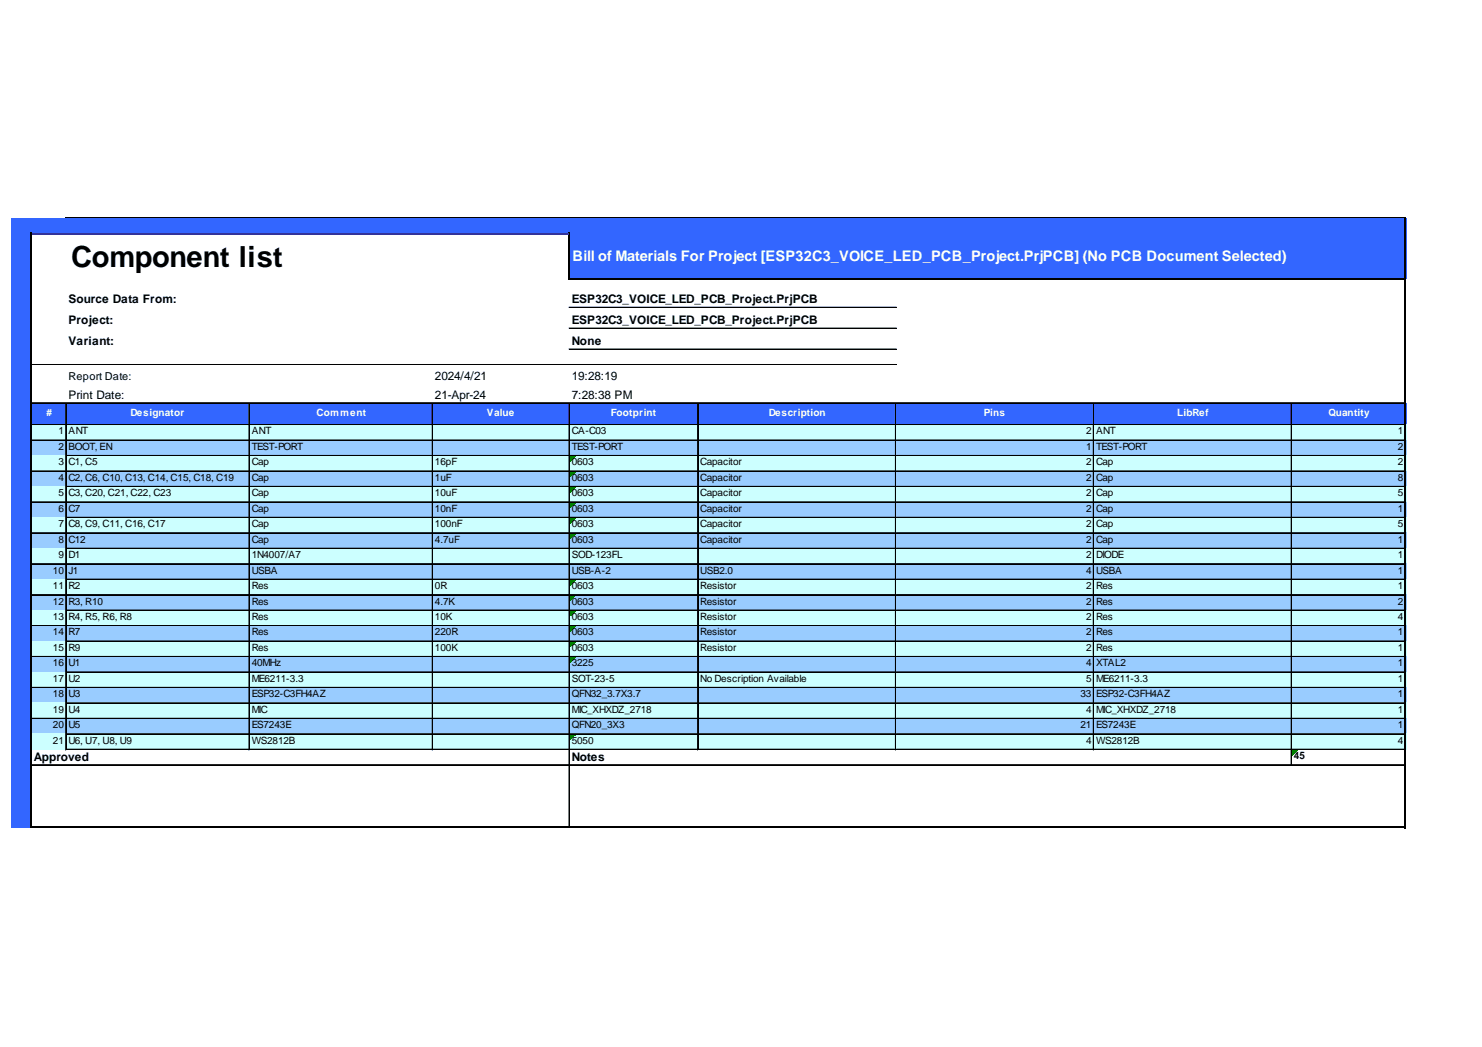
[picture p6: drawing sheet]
<svg xmlns="http://www.w3.org/2000/svg" width="297mm" height="210mm" viewBox="0 0 297 210" stroke-linecap="round" stroke-linejoin="round" font-family="sans-serif">
<defs><g id="words">
<text font-size="5.8" x="14.3" y="53.6">Component list</text>
<text font-size="2.9" fill="#fff" x="114.8" y="52.4">Bill of Materials For Project [ESP32C3_VOICE_LED_PCB_Project.PrjPCB] (No PCB Document Selected)</text>
<g font-size="2.4">
<text x="13.7" y="60.8">Source Data From:</text>
<text x="13.7" y="65">Project:</text>
<text x="114.6" y="60.8">ESP32C3_VOICE_LED_PCB_Project.PrjPCB</text>
<text x="114.6" y="65">ESP32C3_VOICE_LED_PCB_Project.PrjPCB</text>
<text x="13.7" y="69.2">Variant:</text>
<text x="114.6" y="69.2">None</text>
<text x="87.2" y="76.1">2024/4/21</text>
<text x="114.6" y="76.1">19:28:19</text>
<text x="13.7" y="80">Print Date:</text>
<text x="87.2" y="80">21-Apr-24</text>
<text x="114.6" y="80">7:28:38 PM</text>
<text x="6.8" y="152.5">Approved</text>
<text x="114.6" y="152.5">Notes</text>
</g>
<text font-size="2.2" x="13.7" y="76.1">Report Date:</text>
<g font-size="2" fill="#fff">
<text x="9.3" y="83.5">#</text>
<text x="26.1" y="83.5">Designator</text>
<text x="63.4" y="83.5">Comment</text>
<text x="97.6" y="83.5">Value</text>
<text x="122.5" y="83.5">Footprint</text>
<text x="154.1" y="83.5">Description</text>
<text x="197.2" y="83.5">Pins</text>
<text x="235.9" y="83.5">LibRef</text>
<text x="266.3" y="83.5">Quantity</text>
</g>
<g font-size="2">
<text x="11.7" y="87.1">1</text>
<text x="13.7" y="87.1">ANT</text>
<text x="50.4" y="87.1">ANT</text>
<text x="114.6" y="87.1">CA-C03</text>
<text x="217.7" y="87.1">2</text>
<text x="219.7" y="87.1">ANT</text>
<text x="280.2" y="87.1">1</text>
<text x="11.7" y="90.2">2</text>
<text x="11.7" y="93.3">3</text>
<text x="13.7" y="90.2">BOOT, EN</text>
<text x="13.7" y="93.3">C1, C5</text>
<text x="50.4" y="90.2">TEST-PORT</text>
<text x="50.4" y="93.3">Cap</text>
<text x="87.2" y="93.3">16pF</text>
<text x="114.6" y="90.2">TEST-PORT</text>
<text x="114.6" y="93.3">0603</text>
<text x="140.4" y="93.3">Capacitor</text>
<text x="217.7" y="90.2">1</text>
<text x="217.7" y="93.3">2</text>
<text x="219.7" y="90.2">TEST-PORT</text>
<text x="219.7" y="93.3">Cap</text>
<text x="280.2" y="90.2">2</text>
<text x="280.2" y="93.3">2</text>
<text x="11.7" y="96.4">4</text>
<text x="11.7" y="99.5">5</text>
<text x="13.7" y="96.4">C2, C6, C10, C13, C14, C15, C18, C19</text>
<text x="13.7" y="99.5">C3, C20, C21, C22, C23</text>
<text x="50.4" y="96.4">Cap</text>
<text x="50.4" y="99.5">Cap</text>
<text x="87.2" y="96.4">1uF</text>
<text x="87.2" y="99.5">10uF</text>
<text x="114.6" y="96.4">0603</text>
<text x="114.6" y="99.5">0603</text>
<text x="140.4" y="96.4">Capacitor</text>
<text x="140.4" y="99.5">Capacitor</text>
<text x="217.7" y="96.4">2</text>
<text x="217.7" y="99.5">2</text>
<text x="219.7" y="96.4">Cap</text>
<text x="219.7" y="99.5">Cap</text>
<text x="280.2" y="96.4">8</text>
<text x="280.2" y="99.5">5</text>
<text x="11.7" y="102.6">6</text>
<text x="11.7" y="105.7">7</text>
<text x="13.7" y="102.6">C7</text>
<text x="13.7" y="105.7">C8, C9, C11, C16, C17</text>
<text x="50.4" y="102.6">Cap</text>
<text x="50.4" y="105.7">Cap</text>
<text x="87.2" y="102.6">10nF</text>
<text x="87.2" y="105.7">100nF</text>
<text x="114.6" y="102.6">0603</text>
<text x="114.6" y="105.7">0603</text>
<text x="140.4" y="102.6">Capacitor</text>
<text x="140.4" y="105.7">Capacitor</text>
<text x="217.7" y="102.6">2</text>
<text x="217.7" y="105.7">2</text>
<text x="219.7" y="102.6">Cap</text>
<text x="219.7" y="105.7">Cap</text>
<text x="280.2" y="102.6">1</text>
<text x="280.2" y="105.7">5</text>
<text x="11.7" y="108.8">8</text>
<text x="11.7" y="111.9">9</text>
<text x="13.7" y="108.8">C12</text>
<text x="13.7" y="111.9">D1</text>
<text x="50.4" y="108.8">Cap</text>
<text x="50.4" y="111.9">1N4007/A7</text>
<text x="87.2" y="108.8">4.7uF</text>
<text x="114.6" y="108.8">0603</text>
<text x="114.6" y="111.9">SOD-123FL</text>
<text x="140.4" y="108.8">Capacitor</text>
<text x="217.7" y="108.8">2</text>
<text x="217.7" y="111.9">2</text>
<text x="219.7" y="108.8">Cap</text>
<text x="219.7" y="111.9">DIODE</text>
<text x="280.2" y="108.8">1</text>
<text x="280.2" y="111.9">1</text>
<text x="10.6" y="115">10</text>
<text x="10.6" y="118.1">11</text>
<text x="13.7" y="115">J1</text>
<text x="13.7" y="118.1">R2</text>
<text x="50.4" y="115">USBA</text>
<text x="50.4" y="118.1">Res</text>
<text x="87.2" y="118.1">0R</text>
<text x="114.6" y="115">USB-A-2</text>
<text x="114.6" y="118.1">0603</text>
<text x="140.4" y="115">USB2.0</text>
<text x="140.4" y="118.1">Resistor</text>
<text x="217.7" y="115">4</text>
<text x="217.7" y="118.1">2</text>
<text x="219.7" y="115">USBA</text>
<text x="219.7" y="118.1">Res</text>
<text x="280.2" y="115">1</text>
<text x="280.2" y="118.1">1</text>
<text x="10.6" y="121.2">12</text>
<text x="10.6" y="124.3">13</text>
<text x="13.7" y="121.2">R3, R10</text>
<text x="13.7" y="124.3">R4, R5, R6, R8</text>
<text x="50.4" y="121.2">Res</text>
<text x="50.4" y="124.3">Res</text>
<text x="87.2" y="121.2">4.7K</text>
<text x="87.2" y="124.3">10K</text>
<text x="114.6" y="121.2">0603</text>
<text x="114.6" y="124.3">0603</text>
<text x="140.4" y="121.2">Resistor</text>
<text x="140.4" y="124.3">Resistor</text>
<text x="217.7" y="121.2">2</text>
<text x="217.7" y="124.3">2</text>
<text x="219.7" y="121.2">Res</text>
<text x="219.7" y="124.3">Res</text>
<text x="280.2" y="121.2">2</text>
<text x="280.2" y="124.3">4</text>
<text x="10.6" y="127.4">14</text>
<text x="10.6" y="130.5">15</text>
<text x="13.7" y="127.4">R7</text>
<text x="13.7" y="130.5">R9</text>
<text x="50.4" y="127.4">Res</text>
<text x="50.4" y="130.5">Res</text>
<text x="87.2" y="127.4">220R</text>
<text x="87.2" y="130.5">100K</text>
<text x="114.6" y="127.4">0603</text>
<text x="114.6" y="130.5">0603</text>
<text x="140.4" y="127.4">Resistor</text>
<text x="140.4" y="130.5">Resistor</text>
<text x="217.7" y="127.4">2</text>
<text x="217.7" y="130.5">2</text>
<text x="219.7" y="127.4">Res</text>
<text x="219.7" y="130.5">Res</text>
<text x="280.2" y="127.4">1</text>
<text x="280.2" y="130.5">1</text>
<text x="10.6" y="133.6">16</text>
<text x="10.6" y="136.7">17</text>
<text x="13.7" y="133.6">U1</text>
<text x="13.7" y="136.7">U2</text>
<text x="50.4" y="133.6">40MHz</text>
<text x="50.4" y="136.7">ME6211-3.3</text>
<text x="114.6" y="133.6">3225</text>
<text x="114.6" y="136.7">SOT-23-5</text>
<text x="140.4" y="136.7">No Description Available</text>
<text x="217.7" y="133.6">4</text>
<text x="217.7" y="136.7">5</text>
<text x="219.7" y="133.6">XTAL2</text>
<text x="219.7" y="136.7">ME6211-3.3</text>
<text x="280.2" y="133.6">1</text>
<text x="280.2" y="136.7">1</text>
<text x="10.6" y="139.8">18</text>
<text x="10.6" y="142.9">19</text>
<text x="13.7" y="139.8">U3</text>
<text x="13.7" y="142.9">U4</text>
<text x="50.4" y="139.8">ESP32-C3FH4AZ</text>
<text x="50.4" y="142.9">MIC</text>
<text x="114.6" y="139.8">QFN32_3.7X3.7</text>
<text x="114.6" y="142.9">MIC_XHXDZ_2718</text>
<text x="216.6" y="139.8">33</text>
<text x="217.7" y="142.9">4</text>
<text x="219.7" y="139.8">ESP32-C3FH4AZ</text>
<text x="219.7" y="142.9">MIC_XHXDZ_2718</text>
<text x="280.2" y="139.8">1</text>
<text x="280.2" y="142.9">1</text>
<text x="10.6" y="146">20</text>
<text x="10.6" y="149.1">21</text>
<text x="13.7" y="146">U5</text>
<text x="13.7" y="149.1">U6, U7, U8, U9</text>
<text x="50.4" y="146">ES7243E</text>
<text x="50.4" y="149.1">WS2812B</text>
<text x="114.6" y="146">QFN20_3X3</text>
<text x="114.6" y="149.1">5050</text>
<text x="216.6" y="146">21</text>
<text x="217.7" y="149.1">4</text>
<text x="219.7" y="146">ES7243E</text>
<text x="219.7" y="149.1">WS2812B</text>
<text x="280.2" y="146">1</text>
<text x="280.2" y="149.1">4</text>
<text x="259.3" y="152.2">45</text>
</g>
</g></defs>
<g fill="#36f">
<path d="M2.3 43.7h279.5v3.3h-279.5z"/>
<path d="M2.3 46.8h4.1v9.3h-4.1z"/>
</g>
<path d="M6.2 46.8h108v9.3h-108z" fill="#fff"/>
<g fill="#36f">
<path d="M114 46.8h167.8v9.3h-167.8z"/>
<path d="M2.3 55.9h4.1v25h-4.1z"/>
</g>
<path d="M6.2 55.9h275.6v25h-275.6z" fill="#fff"/>
<g fill="#36f">
<path d="M2.3 80.7h279.5v4.6h-279.5z"/>
<path d="M2.3 85.1h4.1v3.3h-4.1z"/>
</g>
<path d="M6.2 85.1h275.6v3.3h-275.6z" fill="#cff"/>
<path d="M2.3 88.2h4.1v3.3h-4.1z" fill="#36f"/>
<path d="M6.2 88.2h275.6v3.3h-275.6z" fill="#9cf"/>
<path d="M2.3 91.3h4.1v3.3h-4.1z" fill="#36f"/>
<path d="M6.2 91.3h275.6v3.3h-275.6z" fill="#cff"/>
<path d="M114.2 91.5h1.1" fill="none" stroke="#008000" stroke-width=".2"/>
<path d="M114.2 91.5h1.1v.2h-1.1z" fill="#008000"/>
<path d="M114.2 91.7h.9" fill="none" stroke="#008000" stroke-width=".2"/>
<path d="M114.2 91.7h.9v.2h-.9z" fill="#008000"/>
<path d="M114.2 91.9h.8" fill="none" stroke="#008000" stroke-width=".2"/>
<path d="M114.2 91.9h.8v.1h-.8z" fill="#008000"/>
<path d="M114.2 92h.6" fill="none" stroke="#008000" stroke-width=".2"/>
<path d="M114.2 92h.6v.2h-.6z" fill="#008000"/>
<path d="M114.2 92.2h.4" fill="none" stroke="#008000" stroke-width=".2"/>
<path d="M114.2 92.2h.4v.2h-.4z" fill="#008000"/>
<path d="M114.2 92.4h.2" fill="none" stroke="#008000" stroke-width=".2"/>
<path d="M114.2 92.4h.2v.2h-.2z" fill="#008000"/>
<path d="M2.3 94.4h4.1v3.3h-4.1z" fill="#36f"/>
<path d="M6.2 94.4h275.6v3.3h-275.6z" fill="#9cf"/>
<path d="M114.2 94.6h1.1" fill="none" stroke="#008000" stroke-width=".2"/>
<path d="M114.2 94.6h1.1v.2h-1.1z" fill="#008000"/>
<path d="M114.2 94.8h.9" fill="none" stroke="#008000" stroke-width=".2"/>
<path d="M114.2 94.8h.9v.2h-.9z" fill="#008000"/>
<path d="M114.2 95h.8" fill="none" stroke="#008000" stroke-width=".2"/>
<path d="M114.2 95h.8v.1h-.8z" fill="#008000"/>
<path d="M114.2 95.1h.6" fill="none" stroke="#008000" stroke-width=".2"/>
<path d="M114.2 95.1h.6v.2h-.6z" fill="#008000"/>
<path d="M114.2 95.3h.4" fill="none" stroke="#008000" stroke-width=".2"/>
<path d="M114.2 95.3h.4v.2h-.4z" fill="#008000"/>
<path d="M114.2 95.5h.2" fill="none" stroke="#008000" stroke-width=".2"/>
<path d="M114.2 95.5h.2v.2h-.2z" fill="#008000"/>
<path d="M2.3 97.5h4.1v3.3h-4.1z" fill="#36f"/>
<path d="M6.2 97.5h275.6v3.3h-275.6z" fill="#cff"/>
<path d="M114.2 97.7h1.1" fill="none" stroke="#008000" stroke-width=".2"/>
<path d="M114.2 97.7h1.1v.2h-1.1z" fill="#008000"/>
<path d="M114.2 97.9h.9" fill="none" stroke="#008000" stroke-width=".2"/>
<path d="M114.2 97.9h.9v.2h-.9z" fill="#008000"/>
<path d="M114.2 98.1h.8" fill="none" stroke="#008000" stroke-width=".2"/>
<path d="M114.2 98.1h.8v.1h-.8z" fill="#008000"/>
<path d="M114.2 98.2h.6" fill="none" stroke="#008000" stroke-width=".2"/>
<path d="M114.2 98.2h.6v.2h-.6z" fill="#008000"/>
<path d="M114.2 98.4h.4" fill="none" stroke="#008000" stroke-width=".2"/>
<path d="M114.2 98.4h.4v.2h-.4z" fill="#008000"/>
<path d="M114.2 98.6h.2" fill="none" stroke="#008000" stroke-width=".2"/>
<path d="M114.2 98.6h.2v.2h-.2z" fill="#008000"/>
<path d="M2.3 100.6h4.1v3.3h-4.1z" fill="#36f"/>
<path d="M6.2 100.6h275.6v3.3h-275.6z" fill="#9cf"/>
<path d="M114.2 100.8h1.1" fill="none" stroke="#008000" stroke-width=".2"/>
<path d="M114.2 100.8h1.1v.2h-1.1z" fill="#008000"/>
<path d="M114.2 101h.9" fill="none" stroke="#008000" stroke-width=".2"/>
<path d="M114.2 101h.9v.2h-.9z" fill="#008000"/>
<path d="M114.2 101.2h.8" fill="none" stroke="#008000" stroke-width=".2"/>
<path d="M114.2 101.2h.8v.1h-.8z" fill="#008000"/>
<path d="M114.2 101.3h.6" fill="none" stroke="#008000" stroke-width=".2"/>
<path d="M114.2 101.3h.6v.2h-.6z" fill="#008000"/>
<path d="M114.2 101.5h.4" fill="none" stroke="#008000" stroke-width=".2"/>
<path d="M114.2 101.5h.4v.2h-.4z" fill="#008000"/>
<path d="M114.2 101.7h.2" fill="none" stroke="#008000" stroke-width=".2"/>
<path d="M114.2 101.7h.2v.2h-.2z" fill="#008000"/>
<path d="M2.3 103.7h4.1v3.3h-4.1z" fill="#36f"/>
<path d="M6.2 103.7h275.6v3.3h-275.6z" fill="#cff"/>
<path d="M114.2 103.9h1.1" fill="none" stroke="#008000" stroke-width=".2"/>
<path d="M114.2 103.9h1.1v.2h-1.1z" fill="#008000"/>
<path d="M114.2 104.1h.9" fill="none" stroke="#008000" stroke-width=".2"/>
<path d="M114.2 104.1h.9v.2h-.9z" fill="#008000"/>
<path d="M114.2 104.3h.8" fill="none" stroke="#008000" stroke-width=".2"/>
<path d="M114.2 104.3h.8v.1h-.8z" fill="#008000"/>
<path d="M114.2 104.4h.6" fill="none" stroke="#008000" stroke-width=".2"/>
<path d="M114.2 104.4h.6v.2h-.6z" fill="#008000"/>
<path d="M114.2 104.6h.4" fill="none" stroke="#008000" stroke-width=".2"/>
<path d="M114.2 104.6h.4v.2h-.4z" fill="#008000"/>
<path d="M114.2 104.8h.2" fill="none" stroke="#008000" stroke-width=".2"/>
<path d="M114.2 104.8h.2v.2h-.2z" fill="#008000"/>
<path d="M2.3 106.8h4.1v3.3h-4.1z" fill="#36f"/>
<path d="M6.2 106.8h275.6v3.3h-275.6z" fill="#9cf"/>
<path d="M114.2 107h1.1" fill="none" stroke="#008000" stroke-width=".2"/>
<path d="M114.2 107h1.1v.2h-1.1z" fill="#008000"/>
<path d="M114.2 107.2h.9" fill="none" stroke="#008000" stroke-width=".2"/>
<path d="M114.2 107.2h.9v.2h-.9z" fill="#008000"/>
<path d="M114.2 107.4h.8" fill="none" stroke="#008000" stroke-width=".2"/>
<path d="M114.2 107.4h.8v.1h-.8z" fill="#008000"/>
<path d="M114.2 107.5h.6" fill="none" stroke="#008000" stroke-width=".2"/>
<path d="M114.2 107.5h.6v.2h-.6z" fill="#008000"/>
<path d="M114.2 107.7h.4" fill="none" stroke="#008000" stroke-width=".2"/>
<path d="M114.2 107.7h.4v.2h-.4z" fill="#008000"/>
<path d="M114.2 107.9h.2" fill="none" stroke="#008000" stroke-width=".2"/>
<path d="M114.2 107.9h.2v.2h-.2z" fill="#008000"/>
<path d="M2.3 109.9h4.1v3.3h-4.1z" fill="#36f"/>
<path d="M6.2 109.9h275.6v3.3h-275.6z" fill="#cff"/>
<path d="M2.3 113h4.1v3.3h-4.1z" fill="#36f"/>
<path d="M6.2 113h275.6v3.3h-275.6z" fill="#9cf"/>
<path d="M2.3 116.1h4.1v3.3h-4.1z" fill="#36f"/>
<path d="M6.2 116.1h275.6v3.3h-275.6z" fill="#cff"/>
<path d="M114.2 116.3h1.1" fill="none" stroke="#008000" stroke-width=".2"/>
<path d="M114.2 116.3h1.1v.2h-1.1z" fill="#008000"/>
<path d="M114.2 116.5h.9" fill="none" stroke="#008000" stroke-width=".2"/>
<path d="M114.2 116.5h.9v.1h-.9z" fill="#008000"/>
<path d="M114.2 116.6h.8" fill="none" stroke="#008000" stroke-width=".2"/>
<path d="M114.2 116.6h.8v.2h-.8z" fill="#008000"/>
<path d="M114.2 116.8h.6" fill="none" stroke="#008000" stroke-width=".2"/>
<path d="M114.2 116.8h.6v.2h-.6z" fill="#008000"/>
<path d="M114.2 117h.4" fill="none" stroke="#008000" stroke-width=".2"/>
<path d="M114.2 117h.4v.2h-.4z" fill="#008000"/>
<path d="M114.2 117.2h.2" fill="none" stroke="#008000" stroke-width=".2"/>
<path d="M114.2 117.2h.2v.2h-.2z" fill="#008000"/>
<path d="M2.3 119.2h4.1v3.3h-4.1z" fill="#36f"/>
<path d="M6.2 119.2h275.6v3.3h-275.6z" fill="#9cf"/>
<path d="M114.2 119.4h1.1" fill="none" stroke="#008000" stroke-width=".2"/>
<path d="M114.2 119.4h1.1v.2h-1.1z" fill="#008000"/>
<path d="M114.2 119.6h.9" fill="none" stroke="#008000" stroke-width=".2"/>
<path d="M114.2 119.6h.9v.1h-.9z" fill="#008000"/>
<path d="M114.2 119.7h.8" fill="none" stroke="#008000" stroke-width=".2"/>
<path d="M114.2 119.7h.8v.2h-.8z" fill="#008000"/>
<path d="M114.2 119.9h.6" fill="none" stroke="#008000" stroke-width=".2"/>
<path d="M114.2 119.9h.6v.2h-.6z" fill="#008000"/>
<path d="M114.2 120.1h.4" fill="none" stroke="#008000" stroke-width=".2"/>
<path d="M114.2 120.1h.4v.2h-.4z" fill="#008000"/>
<path d="M114.2 120.3h.2" fill="none" stroke="#008000" stroke-width=".2"/>
<path d="M114.2 120.3h.2v.2h-.2z" fill="#008000"/>
<path d="M2.3 122.3h4.1v3.3h-4.1z" fill="#36f"/>
<path d="M6.2 122.3h275.6v3.3h-275.6z" fill="#cff"/>
<path d="M114.2 122.5h1.1" fill="none" stroke="#008000" stroke-width=".2"/>
<path d="M114.2 122.5h1.1v.2h-1.1z" fill="#008000"/>
<path d="M114.2 122.7h.9" fill="none" stroke="#008000" stroke-width=".2"/>
<path d="M114.2 122.7h.9v.1h-.9z" fill="#008000"/>
<path d="M114.2 122.8h.8" fill="none" stroke="#008000" stroke-width=".2"/>
<path d="M114.2 122.8h.8v.2h-.8z" fill="#008000"/>
<path d="M114.2 123h.6" fill="none" stroke="#008000" stroke-width=".2"/>
<path d="M114.2 123h.6v.2h-.6z" fill="#008000"/>
<path d="M114.2 123.2h.4" fill="none" stroke="#008000" stroke-width=".2"/>
<path d="M114.2 123.2h.4v.2h-.4z" fill="#008000"/>
<path d="M114.2 123.4h.2" fill="none" stroke="#008000" stroke-width=".2"/>
<path d="M114.2 123.4h.2v.2h-.2z" fill="#008000"/>
<path d="M2.3 125.4h4.1v3.3h-4.1z" fill="#36f"/>
<path d="M6.2 125.4h275.6v3.3h-275.6z" fill="#9cf"/>
<path d="M114.2 125.6h1.1" fill="none" stroke="#008000" stroke-width=".2"/>
<path d="M114.2 125.6h1.1v.2h-1.1z" fill="#008000"/>
<path d="M114.2 125.8h.9" fill="none" stroke="#008000" stroke-width=".2"/>
<path d="M114.2 125.8h.9v.1h-.9z" fill="#008000"/>
<path d="M114.2 125.9h.8" fill="none" stroke="#008000" stroke-width=".2"/>
<path d="M114.2 125.9h.8v.2h-.8z" fill="#008000"/>
<path d="M114.2 126.1h.6" fill="none" stroke="#008000" stroke-width=".2"/>
<path d="M114.2 126.1h.6v.2h-.6z" fill="#008000"/>
<path d="M114.2 126.3h.4" fill="none" stroke="#008000" stroke-width=".2"/>
<path d="M114.2 126.3h.4v.2h-.4z" fill="#008000"/>
<path d="M114.2 126.5h.2" fill="none" stroke="#008000" stroke-width=".2"/>
<path d="M114.2 126.5h.2v.2h-.2z" fill="#008000"/>
<path d="M2.3 128.5h4.1v3.3h-4.1z" fill="#36f"/>
<path d="M6.2 128.5h275.6v3.3h-275.6z" fill="#cff"/>
<path d="M114.2 128.7h1.1" fill="none" stroke="#008000" stroke-width=".2"/>
<path d="M114.2 128.7h1.1v.2h-1.1z" fill="#008000"/>
<path d="M114.2 128.9h.9" fill="none" stroke="#008000" stroke-width=".2"/>
<path d="M114.2 128.9h.9v.1h-.9z" fill="#008000"/>
<path d="M114.2 129h.8" fill="none" stroke="#008000" stroke-width=".2"/>
<path d="M114.2 129h.8v.2h-.8z" fill="#008000"/>
<path d="M114.2 129.2h.6" fill="none" stroke="#008000" stroke-width=".2"/>
<path d="M114.2 129.2h.6v.2h-.6z" fill="#008000"/>
<path d="M114.2 129.4h.4" fill="none" stroke="#008000" stroke-width=".2"/>
<path d="M114.2 129.4h.4v.2h-.4z" fill="#008000"/>
<path d="M114.2 129.6h.2" fill="none" stroke="#008000" stroke-width=".2"/>
<path d="M114.2 129.6h.2v.2h-.2z" fill="#008000"/>
<path d="M2.3 131.6h4.1v3.3h-4.1z" fill="#36f"/>
<path d="M6.2 131.6h275.6v3.3h-275.6z" fill="#9cf"/>
<path d="M114.2 131.8h1.1" fill="none" stroke="#008000" stroke-width=".2"/>
<path d="M114.2 131.8h1.1v.2h-1.1z" fill="#008000"/>
<path d="M114.2 132h.9" fill="none" stroke="#008000" stroke-width=".2"/>
<path d="M114.2 132h.9v.1h-.9z" fill="#008000"/>
<path d="M114.2 132.1h.8" fill="none" stroke="#008000" stroke-width=".2"/>
<path d="M114.2 132.1h.8v.2h-.8z" fill="#008000"/>
<path d="M114.2 132.3h.6" fill="none" stroke="#008000" stroke-width=".2"/>
<path d="M114.2 132.3h.6v.2h-.6z" fill="#008000"/>
<path d="M114.2 132.5h.4" fill="none" stroke="#008000" stroke-width=".2"/>
<path d="M114.2 132.5h.4v.2h-.4z" fill="#008000"/>
<path d="M114.2 132.7h.2" fill="none" stroke="#008000" stroke-width=".2"/>
<path d="M114.2 132.7h.2v.2h-.2z" fill="#008000"/>
<path d="M2.3 134.7h4.1v3.3h-4.1z" fill="#36f"/>
<path d="M6.2 134.7h275.6v3.3h-275.6z" fill="#cff"/>
<path d="M2.3 137.8h4.1v3.3h-4.1z" fill="#36f"/>
<path d="M6.2 137.8h275.6v3.3h-275.6z" fill="#9cf"/>
<path d="M2.3 140.9h4.1v3.3h-4.1z" fill="#36f"/>
<path d="M6.2 140.9h275.6v3.3h-275.6z" fill="#cff"/>
<path d="M2.3 144h4.1v3.3h-4.1z" fill="#36f"/>
<path d="M6.2 144h275.6v3.3h-275.6z" fill="#9cf"/>
<path d="M2.3 147.1h4.1v3.3h-4.1z" fill="#36f"/>
<path d="M6.2 147.1h275.6v3.3h-275.6z" fill="#cff"/>
<path d="M114.2 147.3h1.1" fill="none" stroke="#008000" stroke-width=".2"/>
<path d="M114.2 147.3h1.1v.2h-1.1z" fill="#008000"/>
<path d="M114.2 147.5h.9" fill="none" stroke="#008000" stroke-width=".2"/>
<path d="M114.2 147.5h.9v.1h-.9z" fill="#008000"/>
<path d="M114.2 147.6h.8" fill="none" stroke="#008000" stroke-width=".2"/>
<path d="M114.2 147.6h.8v.2h-.8z" fill="#008000"/>
<path d="M114.2 147.8h.6" fill="none" stroke="#008000" stroke-width=".2"/>
<path d="M114.2 147.8h.6v.2h-.6z" fill="#008000"/>
<path d="M114.2 148h.4" fill="none" stroke="#008000" stroke-width=".2"/>
<path d="M114.2 148h.4v.2h-.4z" fill="#008000"/>
<path d="M114.2 148.2h.2" fill="none" stroke="#008000" stroke-width=".2"/>
<path d="M114.2 148.2h.2v.2h-.2z" fill="#008000"/>
<path d="M2.3 150.2h4.1v3.3h-4.1z" fill="#36f"/>
<path d="M258.8 150.2h23v3.3h-23z" fill="#fff"/>
<path d="M259 150.4h1.1" fill="none" stroke="#008000" stroke-width=".2"/>
<path d="M259 150.4h1.1v.2h-1.1z" fill="#008000"/>
<path d="M259 150.6h.9" fill="none" stroke="#008000" stroke-width=".2"/>
<path d="M259 150.6h.9v.1h-.9z" fill="#008000"/>
<path d="M259 150.7h.7" fill="none" stroke="#008000" stroke-width=".2"/>
<path d="M259 150.7h.7v.2h-.7z" fill="#008000"/>
<path d="M259 150.9h.5" fill="none" stroke="#008000" stroke-width=".2"/>
<path d="M259 150.9h.5v.2h-.5z" fill="#008000"/>
<path d="M259 151.1h.3" fill="none" stroke="#008000" stroke-width=".2"/>
<path d="M259 151.1h.3v.2h-.3z" fill="#008000"/>
<path d="M259 151.3h.2" fill="none" stroke="#008000" stroke-width=".2"/>
<path d="M259 151.3h.2v.2h-.2z" fill="#008000"/>
<path d="M2.3 153.3h4.1v12.8h-4.1z" fill="#36f"/>
<path d="M6.2 46.6v119.5M114 46.6v9.5M281.6 43.5v122.6" fill="none" stroke="#000" stroke-width=".37"/>
<g fill="none" stroke="#000" stroke-width=".2">
<path d="M13.2 43.5h268.3M13.2 43.6h268.3M6.4 73.1h173.3M6.4 73.2h173.3M114 61.6h65.7M114 61.7h65.7M114 65.8h65.7M114 65.9h65.7M114 70h65.7M114 70.1h65.7M6.4 88.2h6.8M6.4 88.3h6.8"/>
<path d="M6.4 94.4h6.8M6.4 94.5h6.8M6.4 80.7h275.1M6.4 80.8h275.1M6.4 85.1h275.1M6.4 85.2h275.1M13.2 80.9v69.5M13.3 80.9v69.5M13.3 88.2h36.6M13.3 88.3h36.6M13.3 91.3h36.6M13.3 91.4h36.6"/>
<path d="M13.3 94.4h36.6M13.3 94.5h36.6M13.3 97.5h36.6M13.3 97.6h36.6M49.9 80.9v69.5M50 80.9v69.5M50.1 88.2h36.5M50.1 88.3h36.5M50.1 91.3h36.5M50.1 91.4h36.5M50.1 94.4h36.5M50.1 94.5h36.5"/>
<path d="M50.1 97.5h36.5M50.1 97.6h36.5M86.6 80.9v69.5M86.7 80.9v69.5M86.8 88.2h27.2M86.8 88.3h27.2M86.8 91.3h27.2M86.8 91.4h27.2M86.8 94.4h27.2M86.8 94.5h27.2M86.8 97.5h27.2M86.8 97.6h27.2"/>
<path d="M114 80.9v84.8M114.1 80.9v84.8M114.2 88.2h25.6M114.2 88.3h25.6M114.2 91.3h25.6M114.2 91.4h25.6M114.2 94.4h25.6M114.2 94.5h25.6M114.2 97.5h25.6M114.2 97.6h25.6M139.8 80.9v69.5M139.9 80.9v69.5"/>
<path d="M140 88.2h39.5M140 88.3h39.5M140 91.3h39.5M140 91.4h39.5M140 94.4h39.5M140 94.5h39.5M140 97.5h39.5M140 97.6h39.5M179.5 80.9v69.5M179.6 80.9v69.5M179.7 88.2h39.4M179.7 88.3h39.4"/>
<path d="M179.7 91.3h39.4M179.7 91.4h39.4M179.7 94.4h39.4M179.7 94.5h39.4M179.7 97.5h39.4M179.7 97.6h39.4M219.1 80.9v69.5M219.2 80.9v69.5M219.3 88.2h39.5M219.3 88.3h39.5M219.3 91.3h39.5M219.3 91.4h39.5"/>
<path d="M219.3 94.4h39.5M219.3 94.5h39.5M219.3 97.5h39.5M219.3 97.6h39.5M258.8 80.9v72.6M258.9 80.9v72.6M259 88.2h22.5M259 88.3h22.5M259 91.3h22.5M259 91.4h22.5M259 94.4h22.5M259 94.5h22.5"/>
<path d="M259 97.5h22.5M259 97.6h22.5M6.4 100.6h6.8M6.4 100.7h6.8M6.4 106.8h6.8M6.4 106.9h6.8M6.4 113h6.8M6.4 113.1h6.8M6.4 119.2h6.8M6.4 119.3h6.8M13.3 100.6h36.6M13.3 100.7h36.6"/>
<path d="M13.3 103.7h36.6M13.3 103.8h36.6M13.3 106.8h36.6M13.3 106.9h36.6M13.3 109.9h36.6M13.3 110h36.6M13.3 113h36.6M13.3 113.1h36.6M13.3 116.1h36.6M13.3 116.2h36.6M13.3 119.2h36.6M13.3 119.3h36.6"/>
<path d="M50.1 100.6h36.5M50.1 100.7h36.5M50.1 103.7h36.5M50.1 103.8h36.5M50.1 106.8h36.5M50.1 106.9h36.5M50.1 109.9h36.5M50.1 110h36.5M50.1 113h36.5M50.1 113.1h36.5M50.1 116.1h36.5M50.1 116.2h36.5"/>
<path d="M50.1 119.2h36.5M50.1 119.3h36.5M86.8 100.6h27.2M86.8 100.7h27.2M86.8 103.7h27.2M86.8 103.8h27.2M86.8 106.8h27.2M86.8 106.9h27.2M86.8 109.9h27.2M86.8 110h27.2M86.8 113h27.2M86.8 113.1h27.2"/>
<path d="M86.8 116.1h27.2M86.8 116.2h27.2M86.8 119.2h27.2M86.8 119.3h27.2M114.2 100.6h25.6M114.2 100.7h25.6M114.2 103.7h25.6M114.2 103.8h25.6M114.2 106.8h25.6M114.2 106.9h25.6M114.2 109.9h25.6M114.2 110h25.6"/>
<path d="M114.2 113h25.6M114.2 113.1h25.6M114.2 116.1h25.6M114.2 116.2h25.6M114.2 119.2h25.6M114.2 119.3h25.6M140 100.6h39.5M140 100.7h39.5M140 103.7h39.5M140 103.8h39.5M140 106.8h39.5M140 106.9h39.5"/>
<path d="M140 109.9h39.5M140 110h39.5M140 113h39.5M140 113.1h39.5M140 116.1h39.5M140 116.2h39.5M140 119.2h39.5M140 119.3h39.5M179.7 100.6h39.4M179.7 100.7h39.4M179.7 103.7h39.4M179.7 103.8h39.4"/>
<path d="M179.7 106.8h39.4M179.7 106.9h39.4M179.7 109.9h39.4M179.7 110h39.4M179.7 113h39.4M179.7 113.1h39.4M179.7 116.1h39.4M179.7 116.2h39.4M179.7 119.2h39.4M179.7 119.3h39.4M219.3 100.6h39.5M219.3 100.7h39.5"/>
<path d="M219.3 103.7h39.5M219.3 103.8h39.5M219.3 106.8h39.5M219.3 106.9h39.5M219.3 109.9h39.5M219.3 110h39.5M219.3 113h39.5M219.3 113.1h39.5M219.3 116.1h39.5M219.3 116.2h39.5M219.3 119.2h39.5M219.3 119.3h39.5"/>
<path d="M259 100.6h22.5M259 100.7h22.5M259 103.7h22.5M259 103.8h22.5M259 106.8h22.5M259 106.9h22.5M259 109.9h22.5M259 110h22.5M259 113h22.5M259 113.1h22.5M259 116.1h22.5M259 116.2h22.5"/>
<path d="M259 119.2h22.5M259 119.3h22.5M6.4 125.4h6.8M6.4 125.5h6.8M6.4 131.6h6.8M6.4 131.7h6.8M6.4 137.8h6.8M6.4 137.9h6.8M13.3 122.3h36.6M13.3 122.4h36.6M13.3 125.4h36.6M13.3 125.5h36.6"/>
<path d="M13.3 128.5h36.6M13.3 128.6h36.6M13.3 131.6h36.6M13.3 131.7h36.6M13.3 134.7h36.6M13.3 134.8h36.6M13.3 137.8h36.6M13.3 137.9h36.6M50.1 122.3h36.5M50.1 122.4h36.5M50.1 125.4h36.5M50.1 125.5h36.5"/>
<path d="M50.1 128.5h36.5M50.1 128.6h36.5M50.1 131.6h36.5M50.1 131.7h36.5M50.1 134.7h36.5M50.1 134.8h36.5M50.1 137.8h36.5M50.1 137.9h36.5M86.8 122.3h27.2M86.8 122.4h27.2M86.8 125.4h27.2M86.8 125.5h27.2"/>
<path d="M86.8 128.5h27.2M86.8 128.6h27.2M86.8 131.6h27.2M86.8 131.7h27.2M86.8 134.7h27.2M86.8 134.8h27.2M86.8 137.8h27.2M86.8 137.9h27.2M114.2 122.3h25.6M114.2 122.4h25.6M114.2 125.4h25.6M114.2 125.5h25.6"/>
<path d="M114.2 128.5h25.6M114.2 128.6h25.6M114.2 131.6h25.6M114.2 131.7h25.6M114.2 134.7h25.6M114.2 134.8h25.6M114.2 137.8h25.6M114.2 137.9h25.6M140 122.3h39.5M140 122.4h39.5M140 125.4h39.5M140 125.5h39.5"/>
<path d="M140 128.5h39.5M140 128.6h39.5M140 131.6h39.5M140 131.7h39.5M140 134.7h39.5M140 134.8h39.5M140 137.8h39.5M140 137.9h39.5M179.7 122.3h39.4M179.7 122.4h39.4M179.7 125.4h39.4M179.7 125.5h39.4"/>
<path d="M179.7 128.5h39.4M179.7 128.6h39.4M179.7 131.6h39.4M179.7 131.7h39.4M179.7 134.7h39.4M179.7 134.8h39.4M179.7 137.8h39.4M179.7 137.9h39.4M219.3 122.3h39.5M219.3 122.4h39.5M219.3 125.4h39.5M219.3 125.5h39.5"/>
<path d="M219.3 128.5h39.5M219.3 128.6h39.5M219.3 131.6h39.5M219.3 131.7h39.5M219.3 134.7h39.5M219.3 134.8h39.5M219.3 137.8h39.5M219.3 137.9h39.5M259 122.3h22.5M259 122.4h22.5M259 125.4h22.5M259 125.5h22.5"/>
<path d="M259 128.5h22.5M259 128.6h22.5M259 131.6h22.5M259 131.7h22.5M259 134.7h22.5M259 134.8h22.5M259 137.8h22.5M259 137.9h22.5M6.4 144h6.8M6.4 144.1h6.8M6.4 153.3h275.1M6.4 153.4h275.1"/>
<path d="M13.3 140.9h36.6M13.3 141h36.6M13.3 144h36.6M13.3 144.1h36.6M13.3 147.1h36.6M13.3 147.2h36.6M13.3 150.2h36.6M13.3 150.3h36.6M50.1 140.9h36.5M50.1 141h36.5M50.1 144h36.5M50.1 144.1h36.5"/>
<path d="M50.1 147.1h36.5M50.1 147.2h36.5M50.1 150.2h89.7M50.1 150.3h89.7M86.8 140.9h27.2M86.8 141h27.2M86.8 144h27.2M86.8 144.1h27.2M86.8 147.1h27.2M86.8 147.2h27.2M114.2 140.9h25.6M114.2 141h25.6"/>
<path d="M114.2 144h25.6M114.2 144.1h25.6M114.2 147.1h25.6M114.2 147.2h25.6M140 140.9h39.5M140 141h39.5M140 144h39.5M140 144.1h39.5M140 147.1h39.5M140 147.2h39.5M140 150.2h39.5M140 150.3h39.5"/>
<path d="M179.7 140.9h39.4M179.7 141h39.4M179.7 144h39.4M179.7 144.1h39.4M179.7 147.1h39.4M179.7 147.2h39.4M179.7 150.2h39.4M179.7 150.3h39.4M219.3 140.9h39.5M219.3 141h39.5M219.3 144h39.5M219.3 144.1h39.5"/>
<path d="M219.3 147.1h39.5M219.3 147.2h39.5M219.3 150.2h39.5M219.3 150.3h39.5M259 140.9h22.5M259 141h22.5M259 144h22.5M259 144.1h22.5M259 147.1h22.5M259 147.2h22.5M259 150.2h22.5M259 150.3h22.5"/>
</g>
<path d="M6.4 46.8h107.5" fill="none" stroke="#339" stroke-width=".36"/>
<path d="M114.2 55.9h167.6M6.4 165.9h275.4" fill="none" stroke="#000" stroke-width=".36"/>
<use href="#words"/>
</svg>
